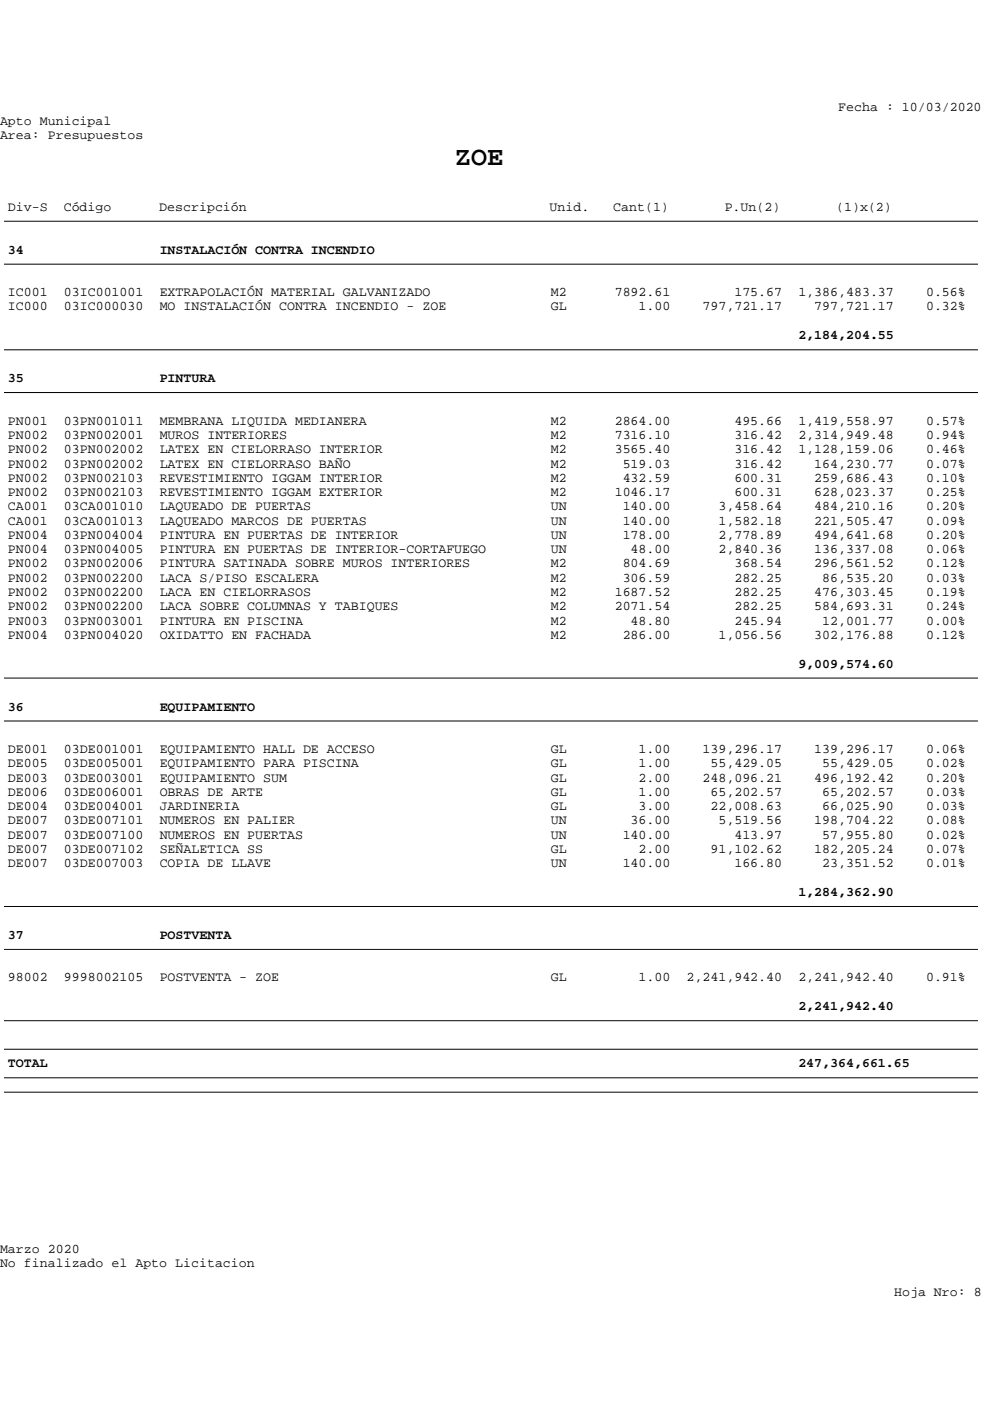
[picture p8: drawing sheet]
<svg xmlns="http://www.w3.org/2000/svg" width="210mm" height="297mm" viewBox="0 0 210 297" stroke-linecap="round" stroke-linejoin="round" font-family="sans-serif">
<defs><g id="words">
<text font-size="5.7" x="96.5" y="35">ZOE</text>
<g font-size="2.8">
<text x="177.8" y="23.5">Fecha : 10/03/2020</text>
<text x="0" y="26.5">Apto Municipal</text>
<text x="0" y="29.5">Area: Presupuestos</text>
<text x="1.7" y="44.6">Div-S</text>
<text x="13.5" y="44.6">Código</text>
<text x="33.8" y="44.6">Descripción</text>
<text x="116.5" y="44.6">Unid.</text>
<text x="130.1" y="44.6">Cant(1)</text>
<text x="153.7" y="44.6">P.Un(2)</text>
<text x="177.4" y="44.6">(1)x(2)</text>
<text x="1.7" y="53.8">34</text>
<text x="33.9" y="53.8">INSTALACIÓN CONTRA INCENDIO</text>
<text x="1.7" y="62.8">IC001</text>
<text x="1.7" y="65.8">IC000</text>
<text x="13.5" y="62.8">03IC001001</text>
<text x="13.5" y="65.8">03IC000030</text>
<text x="33.9" y="62.8">EXTRAPOLACIÓN MATERIAL GALVANIZADO</text>
<text x="33.9" y="65.8">MO INSTALACIÓN CONTRA INCENDIO - ZOE</text>
<text x="116.8" y="62.8">M2</text>
<text x="116.8" y="65.8">GL</text>
<text x="130.4" y="62.8">7892.61</text>
<text x="135.4" y="65.8">1.00</text>
<text x="149" y="65.8">797,721.17</text>
<text x="155.8" y="62.8">175.67</text>
<text x="169.3" y="62.8">1,386,483.37</text>
<text x="172.7" y="65.8">797,721.17</text>
<text x="196.4" y="62.8">0.56%</text>
<text x="196.4" y="65.8">0.32%</text>
<text x="169.3" y="71.9">2,184,204.55</text>
<text x="1.7" y="81">35</text>
<text x="33.9" y="81">PINTURA</text>
<text x="1.7" y="90">PN001</text>
<text x="1.7" y="93.1">PN002</text>
<text x="13.5" y="90">03PN001011</text>
<text x="13.5" y="93.1">03PN002001</text>
<text x="33.9" y="90">MEMBRANA LIQUIDA MEDIANERA</text>
<text x="33.9" y="93.1">MUROS INTERIORES</text>
<text x="116.8" y="90">M2</text>
<text x="116.8" y="93.1">M2</text>
<text x="130.4" y="90">2864.00</text>
<text x="130.4" y="93.1">7316.10</text>
<text x="155.8" y="90">495.66</text>
<text x="155.8" y="93.1">316.42</text>
<text x="169.3" y="90">1,419,558.97</text>
<text x="169.3" y="93.1">2,314,949.48</text>
<text x="196.4" y="90">0.57%</text>
<text x="196.4" y="93.1">0.94%</text>
<text x="1.7" y="96.1">PN002</text>
<text x="1.7" y="99.1">PN002</text>
<text x="13.5" y="96.1">03PN002002</text>
<text x="13.5" y="99.1">03PN002002</text>
<text x="33.9" y="96.1">LATEX EN CIELORRASO INTERIOR</text>
<text x="33.9" y="99.1">LATEX EN CIELORRASO BAÑO</text>
<text x="116.8" y="96.1">M2</text>
<text x="116.8" y="99.1">M2</text>
<text x="130.4" y="96.1">3565.40</text>
<text x="132.1" y="99.1">519.03</text>
<text x="155.8" y="96.1">316.42</text>
<text x="155.8" y="99.1">316.42</text>
<text x="169.3" y="96.1">1,128,159.06</text>
<text x="172.7" y="99.1">164,230.77</text>
<text x="196.4" y="96.1">0.46%</text>
<text x="196.4" y="99.1">0.07%</text>
<text x="1.7" y="102.2">PN002</text>
<text x="1.7" y="105.2">PN002</text>
<text x="13.5" y="102.2">03PN002103</text>
<text x="13.5" y="105.2">03PN002103</text>
<text x="33.9" y="102.2">REVESTIMIENTO IGGAM INTERIOR</text>
<text x="33.9" y="105.2">REVESTIMIENTO IGGAM EXTERIOR</text>
<text x="116.8" y="102.2">M2</text>
<text x="116.8" y="105.2">M2</text>
<text x="130.4" y="105.2">1046.17</text>
<text x="132.1" y="102.2">432.59</text>
<text x="155.8" y="102.2">600.31</text>
<text x="155.8" y="105.2">600.31</text>
<text x="172.7" y="102.2">259,686.43</text>
<text x="172.7" y="105.2">628,023.37</text>
<text x="196.4" y="102.2">0.10%</text>
<text x="196.4" y="105.2">0.25%</text>
<text x="1.7" y="108.2">CA001</text>
<text x="1.7" y="111.2">CA001</text>
<text x="13.5" y="108.2">03CA001010</text>
<text x="13.5" y="111.2">03CA001013</text>
<text x="33.9" y="108.2">LAQUEADO DE PUERTAS</text>
<text x="33.9" y="111.2">LAQUEADO MARCOS DE PUERTAS</text>
<text x="116.8" y="108.2">UN</text>
<text x="116.8" y="111.2">UN</text>
<text x="132.1" y="108.2">140.00</text>
<text x="132.1" y="111.2">140.00</text>
<text x="152.4" y="108.2">3,458.64</text>
<text x="152.4" y="111.2">1,582.18</text>
<text x="172.7" y="108.2">484,210.16</text>
<text x="172.7" y="111.2">221,505.47</text>
<text x="196.4" y="108.2">0.20%</text>
<text x="196.4" y="111.2">0.09%</text>
<text x="1.7" y="114.3">PN004</text>
<text x="1.7" y="117.3">PN004</text>
<text x="13.5" y="114.3">03PN004004</text>
<text x="13.5" y="117.3">03PN004005</text>
<text x="33.9" y="114.3">PINTURA EN PUERTAS DE INTERIOR</text>
<text x="33.9" y="117.3">PINTURA EN PUERTAS DE INTERIOR-CORTAFUEGO</text>
<text x="116.8" y="114.3">UN</text>
<text x="116.8" y="117.3">UN</text>
<text x="132.1" y="114.3">178.00</text>
<text x="133.8" y="117.3">48.00</text>
<text x="152.4" y="114.3">2,778.89</text>
<text x="152.4" y="117.3">2,840.36</text>
<text x="172.7" y="114.3">494,641.68</text>
<text x="172.7" y="117.3">136,337.08</text>
<text x="196.4" y="114.3">0.20%</text>
<text x="196.4" y="117.3">0.06%</text>
<text x="1.7" y="120.3">PN002</text>
<text x="1.7" y="123.3">PN002</text>
<text x="13.5" y="120.3">03PN002006</text>
<text x="13.5" y="123.3">03PN002200</text>
<text x="33.9" y="120.3">PINTURA SATINADA SOBRE MUROS INTERIORES</text>
<text x="33.9" y="123.3">LACA S/PISO ESCALERA</text>
<text x="116.8" y="120.3">M2</text>
<text x="116.8" y="123.3">M2</text>
<text x="132.1" y="120.3">804.69</text>
<text x="132.1" y="123.3">306.59</text>
<text x="155.8" y="120.3">368.54</text>
<text x="155.8" y="123.3">282.25</text>
<text x="172.7" y="120.3">296,561.52</text>
<text x="174.4" y="123.3">86,535.20</text>
<text x="196.4" y="120.3">0.12%</text>
<text x="196.4" y="123.3">0.03%</text>
<text x="1.7" y="126.4">PN002</text>
<text x="1.7" y="129.4">PN002</text>
<text x="13.5" y="126.4">03PN002200</text>
<text x="13.5" y="129.4">03PN002200</text>
<text x="33.9" y="126.4">LACA EN CIELORRASOS</text>
<text x="33.9" y="129.4">LACA SOBRE COLUMNAS Y TABIQUES</text>
<text x="116.8" y="126.4">M2</text>
<text x="116.8" y="129.4">M2</text>
<text x="130.4" y="126.4">1687.52</text>
<text x="130.4" y="129.4">2071.54</text>
<text x="155.8" y="126.4">282.25</text>
<text x="155.8" y="129.4">282.25</text>
<text x="172.7" y="126.4">476,303.45</text>
<text x="172.7" y="129.4">584,693.31</text>
<text x="196.4" y="126.4">0.19%</text>
<text x="196.4" y="129.4">0.24%</text>
<text x="1.7" y="132.4">PN003</text>
<text x="1.7" y="135.4">PN004</text>
<text x="13.5" y="132.4">03PN003001</text>
<text x="13.5" y="135.4">03PN004020</text>
<text x="33.9" y="132.4">PINTURA EN PISCINA</text>
<text x="33.9" y="135.4">OXIDATTO EN FACHADA</text>
<text x="116.8" y="132.4">M2</text>
<text x="116.8" y="135.4">M2</text>
<text x="132.1" y="135.4">286.00</text>
<text x="133.8" y="132.4">48.80</text>
<text x="152.4" y="135.4">1,056.56</text>
<text x="155.8" y="132.4">245.94</text>
<text x="172.7" y="135.4">302,176.88</text>
<text x="174.4" y="132.4">12,001.77</text>
<text x="196.4" y="132.4">0.00%</text>
<text x="196.4" y="135.4">0.12%</text>
<text x="169.3" y="141.6">9,009,574.60</text>
<text x="1.7" y="150.6">36</text>
<text x="33.9" y="150.6">EQUIPAMIENTO</text>
<text x="1.7" y="159.7">DE001</text>
<text x="13.5" y="159.7">03DE001001</text>
<text x="33.9" y="159.7">EQUIPAMIENTO HALL DE ACCESO</text>
<text x="116.8" y="159.7">GL</text>
<text x="135.4" y="159.7">1.00</text>
<text x="149" y="159.7">139,296.17</text>
<text x="172.7" y="159.7">139,296.17</text>
<text x="196.4" y="159.7">0.06%</text>
<text x="1.7" y="162.7">DE005</text>
<text x="1.7" y="165.7">DE003</text>
<text x="13.5" y="162.7">03DE005001</text>
<text x="13.5" y="165.7">03DE003001</text>
<text x="33.9" y="162.7">EQUIPAMIENTO PARA PISCINA</text>
<text x="33.9" y="165.7">EQUIPAMIENTO SUM</text>
<text x="116.8" y="162.7">GL</text>
<text x="116.8" y="165.7">GL</text>
<text x="135.4" y="162.7">1.00</text>
<text x="135.4" y="165.7">2.00</text>
<text x="149" y="165.7">248,096.21</text>
<text x="150.7" y="162.7">55,429.05</text>
<text x="172.7" y="165.7">496,192.42</text>
<text x="174.4" y="162.7">55,429.05</text>
<text x="196.4" y="162.7">0.02%</text>
<text x="196.4" y="165.7">0.20%</text>
<text x="1.7" y="168.7">DE006</text>
<text x="1.7" y="171.8">DE004</text>
<text x="13.5" y="168.7">03DE006001</text>
<text x="13.5" y="171.8">03DE004001</text>
<text x="33.9" y="168.7">OBRAS DE ARTE</text>
<text x="33.9" y="171.8">JARDINERIA</text>
<text x="116.8" y="168.7">GL</text>
<text x="116.8" y="171.8">GL</text>
<text x="135.4" y="168.7">1.00</text>
<text x="135.4" y="171.8">3.00</text>
<text x="150.7" y="168.7">65,202.57</text>
<text x="150.7" y="171.8">22,008.63</text>
<text x="174.4" y="168.7">65,202.57</text>
<text x="174.4" y="171.8">66,025.90</text>
<text x="196.4" y="168.7">0.03%</text>
<text x="196.4" y="171.8">0.03%</text>
<text x="1.7" y="174.8">DE007</text>
<text x="1.7" y="177.8">DE007</text>
<text x="13.5" y="174.8">03DE007101</text>
<text x="13.5" y="177.8">03DE007100</text>
<text x="33.9" y="174.8">NUMEROS EN PALIER</text>
<text x="33.9" y="177.8">NUMEROS EN PUERTAS</text>
<text x="116.8" y="174.8">UN</text>
<text x="116.8" y="177.8">UN</text>
<text x="132.1" y="177.8">140.00</text>
<text x="133.8" y="174.8">36.00</text>
<text x="152.4" y="174.8">5,519.56</text>
<text x="155.8" y="177.8">413.97</text>
<text x="172.7" y="174.8">198,704.22</text>
<text x="174.4" y="177.8">57,955.80</text>
<text x="196.4" y="174.8">0.08%</text>
<text x="196.4" y="177.8">0.02%</text>
<text x="1.7" y="180.8">DE007</text>
<text x="1.7" y="183.9">DE007</text>
<text x="13.5" y="180.8">03DE007102</text>
<text x="13.5" y="183.9">03DE007003</text>
<text x="33.9" y="180.8">SEÑALETICA SS</text>
<text x="33.9" y="183.9">COPIA DE LLAVE</text>
<text x="116.8" y="180.8">GL</text>
<text x="116.8" y="183.9">UN</text>
<text x="132.1" y="183.9">140.00</text>
<text x="135.4" y="180.8">2.00</text>
<text x="150.7" y="180.8">91,102.62</text>
<text x="155.8" y="183.9">166.80</text>
<text x="172.7" y="180.8">182,205.24</text>
<text x="174.4" y="183.9">23,351.52</text>
<text x="196.4" y="180.8">0.07%</text>
<text x="196.4" y="183.9">0.01%</text>
<text x="169.3" y="190">1,284,362.90</text>
<text x="1.7" y="199.1">37</text>
<text x="33.9" y="199.1">POSTVENTA</text>
<text x="1.7" y="208.1">98002</text>
<text x="13.5" y="208.1">9998002105</text>
<text x="33.9" y="208.1">POSTVENTA - ZOE</text>
<text x="116.8" y="208.1">GL</text>
<text x="135.4" y="208.1">1.00</text>
<text x="145.6" y="208.1">2,241,942.40</text>
<text x="169.3" y="208.1">2,241,942.40</text>
<text x="196.4" y="208.1">0.91%</text>
<text x="169.3" y="214.2">2,241,942.40</text>
<text x="1.7" y="226.3">TOTAL</text>
<text x="169.3" y="226.3">247,364,661.65</text>
<text x="0" y="265.6">Marzo 2020</text>
<text x="0" y="268.6">No finalizado el Apto Licitacion</text>
<text x="189.7" y="274.7">Hoja Nro: 8</text>
</g>
</g></defs>
<path d="M.8 46.9h206.6" fill="none" stroke="#000" stroke-width=".21"/>
<g fill="#fff">
<path d="M1.7 51.5h16.9v3.1h-16.9z"/>
<path d="M33.9 51.5h50.8v3.1h-50.8z"/>
</g>
<path d="M.8 56h206.6" fill="none" stroke="#000" stroke-width=".21"/>
<g fill="#fff">
<path d="M1.7 60.5h8.5v3.1h-8.5z"/>
<path d="M13.5 60.5h17v3.1h-17z"/>
<path d="M33.9 60.5h79.6v3.1h-79.6z"/>
<path d="M116.8 60.5h8.5v3.1h-8.5z"/>
<path d="M128.7 60.5h13.5v3.1h-13.5z"/>
<path d="M145.6 60.5h20.3v3.1h-20.3z"/>
<path d="M169.3 60.5h20.4v3.1h-20.4z"/>
<path d="M193 60.5h11.9v3.1h-11.9z"/>
<path d="M1.7 63.6h8.5v3h-8.5z"/>
<path d="M13.5 63.6h17v3h-17z"/>
<path d="M33.9 63.6h79.6v3h-79.6z"/>
<path d="M116.8 63.6h8.5v3h-8.5z"/>
<path d="M128.7 63.6h13.5v3h-13.5z"/>
<path d="M145.6 63.6h20.3v3h-20.3z"/>
<path d="M169.3 63.6h20.4v3h-20.4z"/>
<path d="M193 63.6h11.9v3h-11.9z"/>
<path d="M169.3 69.6h20.4v3.2h-20.4z"/>
</g>
<path d="M.8 74.2h206.6" fill="none" stroke="#000" stroke-width=".21"/>
<g fill="#fff">
<path d="M1.7 78.7h16.9v3.2h-16.9z"/>
<path d="M33.9 78.7h50.8v3.2h-50.8z"/>
</g>
<path d="M.8 83.2h206.6" fill="none" stroke="#000" stroke-width=".21"/>
<g fill="#fff">
<path d="M1.7 87.8h8.5v3h-8.5z"/>
<path d="M13.5 87.8h17v3h-17z"/>
<path d="M33.9 87.8h79.6v3h-79.6z"/>
<path d="M116.8 87.8h8.5v3h-8.5z"/>
<path d="M128.7 87.8h13.5v3h-13.5z"/>
<path d="M145.6 87.8h20.3v3h-20.3z"/>
<path d="M169.3 87.8h20.4v3h-20.4z"/>
<path d="M193 87.8h11.9v3h-11.9z"/>
<path d="M1.7 90.8h8.5v3h-8.5z"/>
<path d="M13.5 90.8h17v3h-17z"/>
<path d="M33.9 90.8h79.6v3h-79.6z"/>
<path d="M116.8 90.8h8.5v3h-8.5z"/>
<path d="M128.7 90.8h13.5v3h-13.5z"/>
<path d="M145.6 90.8h20.3v3h-20.3z"/>
<path d="M169.3 90.8h20.4v3h-20.4z"/>
<path d="M193 90.8h11.9v3h-11.9z"/>
<path d="M1.7 93.8h8.5v3.1h-8.5z"/>
<path d="M13.5 93.8h17v3.1h-17z"/>
<path d="M33.9 93.8h79.6v3.1h-79.6z"/>
<path d="M116.8 93.8h8.5v3.1h-8.5z"/>
<path d="M128.7 93.8h13.5v3.1h-13.5z"/>
<path d="M145.6 93.8h20.3v3.1h-20.3z"/>
<path d="M169.3 93.8h20.4v3.1h-20.4z"/>
<path d="M193 93.8h11.9v3.1h-11.9z"/>
<path d="M1.7 96.9h8.5v3h-8.5z"/>
<path d="M13.5 96.9h17v3h-17z"/>
<path d="M33.9 96.9h79.6v3h-79.6z"/>
<path d="M116.8 96.9h8.5v3h-8.5z"/>
<path d="M128.7 96.9h13.5v3h-13.5z"/>
<path d="M145.6 96.9h20.3v3h-20.3z"/>
<path d="M169.3 96.9h20.4v3h-20.4z"/>
<path d="M193 96.9h11.9v3h-11.9z"/>
<path d="M1.7 99.9h8.5v3h-8.5z"/>
<path d="M13.5 99.9h17v3h-17z"/>
<path d="M33.9 99.9h79.6v3h-79.6z"/>
<path d="M116.8 99.9h8.5v3h-8.5z"/>
<path d="M128.7 99.9h13.5v3h-13.5z"/>
<path d="M145.6 99.9h20.3v3h-20.3z"/>
<path d="M169.3 99.9h20.4v3h-20.4z"/>
<path d="M193 99.9h11.9v3h-11.9z"/>
<path d="M1.7 102.9h8.5v3h-8.5z"/>
<path d="M13.5 102.9h17v3h-17z"/>
<path d="M33.9 102.9h79.6v3h-79.6z"/>
<path d="M116.8 102.9h8.5v3h-8.5z"/>
<path d="M128.7 102.9h13.5v3h-13.5z"/>
<path d="M145.6 102.9h20.3v3h-20.3z"/>
<path d="M169.3 102.9h20.4v3h-20.4z"/>
<path d="M193 102.9h11.9v3h-11.9z"/>
<path d="M1.7 105.9h8.5v3.1h-8.5z"/>
<path d="M13.5 105.9h17v3.1h-17z"/>
<path d="M33.9 105.9h79.6v3.1h-79.6z"/>
<path d="M116.8 105.9h8.5v3.1h-8.5z"/>
<path d="M128.7 105.9h13.5v3.1h-13.5z"/>
<path d="M145.6 105.9h20.3v3.1h-20.3z"/>
<path d="M169.3 105.9h20.4v3.1h-20.4z"/>
<path d="M193 105.9h11.9v3.1h-11.9z"/>
<path d="M1.7 109h8.5v3h-8.5z"/>
<path d="M13.5 109h17v3h-17z"/>
<path d="M33.9 109h79.6v3h-79.6z"/>
<path d="M116.8 109h8.5v3h-8.5z"/>
<path d="M128.7 109h13.5v3h-13.5z"/>
<path d="M145.6 109h20.3v3h-20.3z"/>
<path d="M169.3 109h20.4v3h-20.4z"/>
<path d="M193 109h11.9v3h-11.9z"/>
<path d="M1.7 112h8.5v3h-8.5z"/>
<path d="M13.5 112h17v3h-17z"/>
<path d="M33.9 112h79.6v3h-79.6z"/>
<path d="M116.8 112h8.5v3h-8.5z"/>
<path d="M128.7 112h13.5v3h-13.5z"/>
<path d="M145.6 112h20.3v3h-20.3z"/>
<path d="M169.3 112h20.4v3h-20.4z"/>
<path d="M193 112h11.9v3h-11.9z"/>
<path d="M1.7 115h8.5v3h-8.5z"/>
<path d="M13.5 115h17v3h-17z"/>
<path d="M33.9 115h79.6v3h-79.6z"/>
<path d="M116.8 115h8.5v3h-8.5z"/>
<path d="M128.7 115h13.5v3h-13.5z"/>
<path d="M145.6 115h20.3v3h-20.3z"/>
<path d="M169.3 115h20.4v3h-20.4z"/>
<path d="M193 115h11.9v3h-11.9z"/>
<path d="M1.7 118h8.5v3.1h-8.5z"/>
<path d="M13.5 118h17v3.1h-17z"/>
<path d="M33.9 118h79.6v3.1h-79.6z"/>
<path d="M116.8 118h8.5v3.1h-8.5z"/>
<path d="M128.7 118h13.5v3.1h-13.5z"/>
<path d="M145.6 118h20.3v3.1h-20.3z"/>
<path d="M169.3 118h20.4v3.1h-20.4z"/>
<path d="M193 118h11.9v3.1h-11.9z"/>
<path d="M1.7 121.1h8.5v3h-8.5z"/>
<path d="M13.5 121.1h17v3h-17z"/>
<path d="M33.9 121.1h79.6v3h-79.6z"/>
<path d="M116.8 121.1h8.5v3h-8.5z"/>
<path d="M128.7 121.1h13.5v3h-13.5z"/>
<path d="M145.6 121.1h20.3v3h-20.3z"/>
<path d="M169.3 121.1h20.4v3h-20.4z"/>
<path d="M193 121.1h11.9v3h-11.9z"/>
<path d="M1.7 124.1h8.5v3h-8.5z"/>
<path d="M13.5 124.1h17v3h-17z"/>
<path d="M33.9 124.1h79.6v3h-79.6z"/>
<path d="M116.8 124.1h8.5v3h-8.5z"/>
<path d="M128.7 124.1h13.5v3h-13.5z"/>
<path d="M145.6 124.1h20.3v3h-20.3z"/>
<path d="M169.3 124.1h20.4v3h-20.4z"/>
<path d="M193 124.1h11.9v3h-11.9z"/>
<path d="M1.7 127.1h8.5v3.1h-8.5z"/>
<path d="M13.5 127.1h17v3.1h-17z"/>
<path d="M33.9 127.1h79.6v3.1h-79.6z"/>
<path d="M116.8 127.1h8.5v3.1h-8.5z"/>
<path d="M128.7 127.1h13.5v3.1h-13.5z"/>
<path d="M145.6 127.1h20.3v3.1h-20.3z"/>
<path d="M169.3 127.1h20.4v3.1h-20.4z"/>
<path d="M193 127.1h11.9v3.1h-11.9z"/>
<path d="M1.7 130.2h8.5v3h-8.5z"/>
<path d="M13.5 130.2h17v3h-17z"/>
<path d="M33.9 130.2h79.6v3h-79.6z"/>
<path d="M116.8 130.2h8.5v3h-8.5z"/>
<path d="M128.7 130.2h13.5v3h-13.5z"/>
<path d="M145.6 130.2h20.3v3h-20.3z"/>
<path d="M169.3 130.2h20.4v3h-20.4z"/>
<path d="M193 130.2h11.9v3h-11.9z"/>
<path d="M1.7 133.2h8.5v3h-8.5z"/>
<path d="M13.5 133.2h17v3h-17z"/>
<path d="M33.9 133.2h79.6v3h-79.6z"/>
<path d="M116.8 133.2h8.5v3h-8.5z"/>
<path d="M128.7 133.2h13.5v3h-13.5z"/>
<path d="M145.6 133.2h20.3v3h-20.3z"/>
<path d="M169.3 133.2h20.4v3h-20.4z"/>
<path d="M193 133.2h11.9v3h-11.9z"/>
<path d="M169.3 139.2h20.4v3.2h-20.4z"/>
</g>
<path d="M.8 143.8h206.6" fill="none" stroke="#000" stroke-width=".21"/>
<g fill="#fff">
<path d="M1.7 148.3h16.9v3.2h-16.9z"/>
<path d="M33.9 148.3h50.8v3.2h-50.8z"/>
</g>
<path d="M.8 152.9h206.6" fill="none" stroke="#000" stroke-width=".21"/>
<g fill="#fff">
<path d="M1.7 157.4h8.5v3h-8.5z"/>
<path d="M13.5 157.4h17v3h-17z"/>
<path d="M33.9 157.4h79.6v3h-79.6z"/>
<path d="M116.8 157.4h8.5v3h-8.5z"/>
<path d="M128.7 157.4h13.5v3h-13.5z"/>
<path d="M145.6 157.4h20.3v3h-20.3z"/>
<path d="M169.3 157.4h20.4v3h-20.4z"/>
<path d="M193 157.4h11.9v3h-11.9z"/>
<path d="M1.7 160.4h8.5v3h-8.5z"/>
<path d="M13.5 160.4h17v3h-17z"/>
<path d="M33.9 160.4h79.6v3h-79.6z"/>
<path d="M116.8 160.4h8.5v3h-8.5z"/>
<path d="M128.7 160.4h13.5v3h-13.5z"/>
<path d="M145.6 160.4h20.3v3h-20.3z"/>
<path d="M169.3 160.4h20.4v3h-20.4z"/>
<path d="M193 160.4h11.9v3h-11.9z"/>
<path d="M1.7 163.4h8.5v3.1h-8.5z"/>
<path d="M13.5 163.4h17v3.1h-17z"/>
<path d="M33.9 163.4h79.6v3.1h-79.6z"/>
<path d="M116.8 163.4h8.5v3.1h-8.5z"/>
<path d="M128.7 163.4h13.5v3.1h-13.5z"/>
<path d="M145.6 163.4h20.3v3.1h-20.3z"/>
<path d="M169.3 163.4h20.4v3.1h-20.4z"/>
<path d="M193 163.4h11.9v3.1h-11.9z"/>
<path d="M1.7 166.5h8.5v3h-8.5z"/>
<path d="M13.5 166.5h17v3h-17z"/>
<path d="M33.9 166.5h79.6v3h-79.6z"/>
<path d="M116.8 166.5h8.5v3h-8.5z"/>
<path d="M128.7 166.5h13.5v3h-13.5z"/>
<path d="M145.6 166.5h20.3v3h-20.3z"/>
<path d="M169.3 166.5h20.4v3h-20.4z"/>
<path d="M193 166.5h11.9v3h-11.9z"/>
<path d="M1.7 169.5h8.5v3h-8.5z"/>
<path d="M13.5 169.5h17v3h-17z"/>
<path d="M33.9 169.5h79.6v3h-79.6z"/>
<path d="M116.8 169.5h8.5v3h-8.5z"/>
<path d="M128.7 169.5h13.5v3h-13.5z"/>
<path d="M145.6 169.5h20.3v3h-20.3z"/>
<path d="M169.3 169.5h20.4v3h-20.4z"/>
<path d="M193 169.5h11.9v3h-11.9z"/>
<path d="M1.7 172.5h8.5v3.1h-8.5z"/>
<path d="M13.5 172.5h17v3.1h-17z"/>
<path d="M33.9 172.5h79.6v3.1h-79.6z"/>
<path d="M116.8 172.5h8.5v3.1h-8.5z"/>
<path d="M128.7 172.5h13.5v3.1h-13.5z"/>
<path d="M145.6 172.5h20.3v3.1h-20.3z"/>
<path d="M169.3 172.5h20.4v3.1h-20.4z"/>
<path d="M193 172.5h11.9v3.1h-11.9z"/>
<path d="M1.7 175.6h8.5v3h-8.5z"/>
<path d="M13.5 175.6h17v3h-17z"/>
<path d="M33.9 175.6h79.6v3h-79.6z"/>
<path d="M116.8 175.6h8.5v3h-8.5z"/>
<path d="M128.7 175.6h13.5v3h-13.5z"/>
<path d="M145.6 175.6h20.3v3h-20.3z"/>
<path d="M169.3 175.6h20.4v3h-20.4z"/>
<path d="M193 175.6h11.9v3h-11.9z"/>
<path d="M1.7 178.6h8.5v3h-8.5z"/>
<path d="M13.5 178.6h17v3h-17z"/>
<path d="M33.9 178.6h79.6v3h-79.6z"/>
<path d="M116.8 178.6h8.5v3h-8.5z"/>
<path d="M128.7 178.6h13.5v3h-13.5z"/>
<path d="M145.6 178.6h20.3v3h-20.3z"/>
<path d="M169.3 178.6h20.4v3h-20.4z"/>
<path d="M193 178.6h11.9v3h-11.9z"/>
<path d="M1.7 181.6h8.5v3h-8.5z"/>
<path d="M13.5 181.6h17v3h-17z"/>
<path d="M33.9 181.6h79.6v3h-79.6z"/>
<path d="M116.8 181.6h8.5v3h-8.5z"/>
<path d="M128.7 181.6h13.5v3h-13.5z"/>
<path d="M145.6 181.6h20.3v3h-20.3z"/>
<path d="M169.3 181.6h20.4v3h-20.4z"/>
<path d="M193 181.6h11.9v3h-11.9z"/>
<path d="M169.3 187.7h20.4v3.1h-20.4z"/>
</g>
<path d="M.8 192.2h206.6" fill="none" stroke="#000" stroke-width=".21"/>
<g fill="#fff">
<path d="M1.7 196.7h16.9v3.2h-16.9z"/>
<path d="M33.9 196.7h50.8v3.2h-50.8z"/>
</g>
<path d="M.8 201.3h206.6" fill="none" stroke="#000" stroke-width=".21"/>
<g fill="#fff">
<path d="M1.7 205.8h8.5v3.1h-8.5z"/>
<path d="M13.5 205.8h17v3.1h-17z"/>
<path d="M33.9 205.8h79.6v3.1h-79.6z"/>
<path d="M116.8 205.8h8.5v3.1h-8.5z"/>
<path d="M128.7 205.8h13.5v3.1h-13.5z"/>
<path d="M145.6 205.8h20.3v3.1h-20.3z"/>
<path d="M169.3 205.8h20.4v3.1h-20.4z"/>
<path d="M193 205.8h11.9v3.1h-11.9z"/>
<path d="M169.3 211.9h20.4v3.2h-20.4z"/>
</g>
<path d="M.8 216.4h206.6M.8 222.5h206.6" fill="none" stroke="#000" stroke-width=".21"/>
<g fill="#fff">
<path d="M1.7 224h10.2v3.2h-10.2z"/>
<path d="M169.3 224h23.7v3.2h-23.7z"/>
</g>
<path d="M.8 228.5h206.6M.8 231.6h206.6" fill="none" stroke="#000" stroke-width=".21"/>
<g fill="#fff">
<path d="M0 263.3h16.9v3.1h-16.9z"/>
<path d="M0 266.4h54.2v3h-54.2z"/>
<path d="M189.7 272.4h18.6v3h-18.6z"/>
</g>
<use href="#words"/>
</svg>
